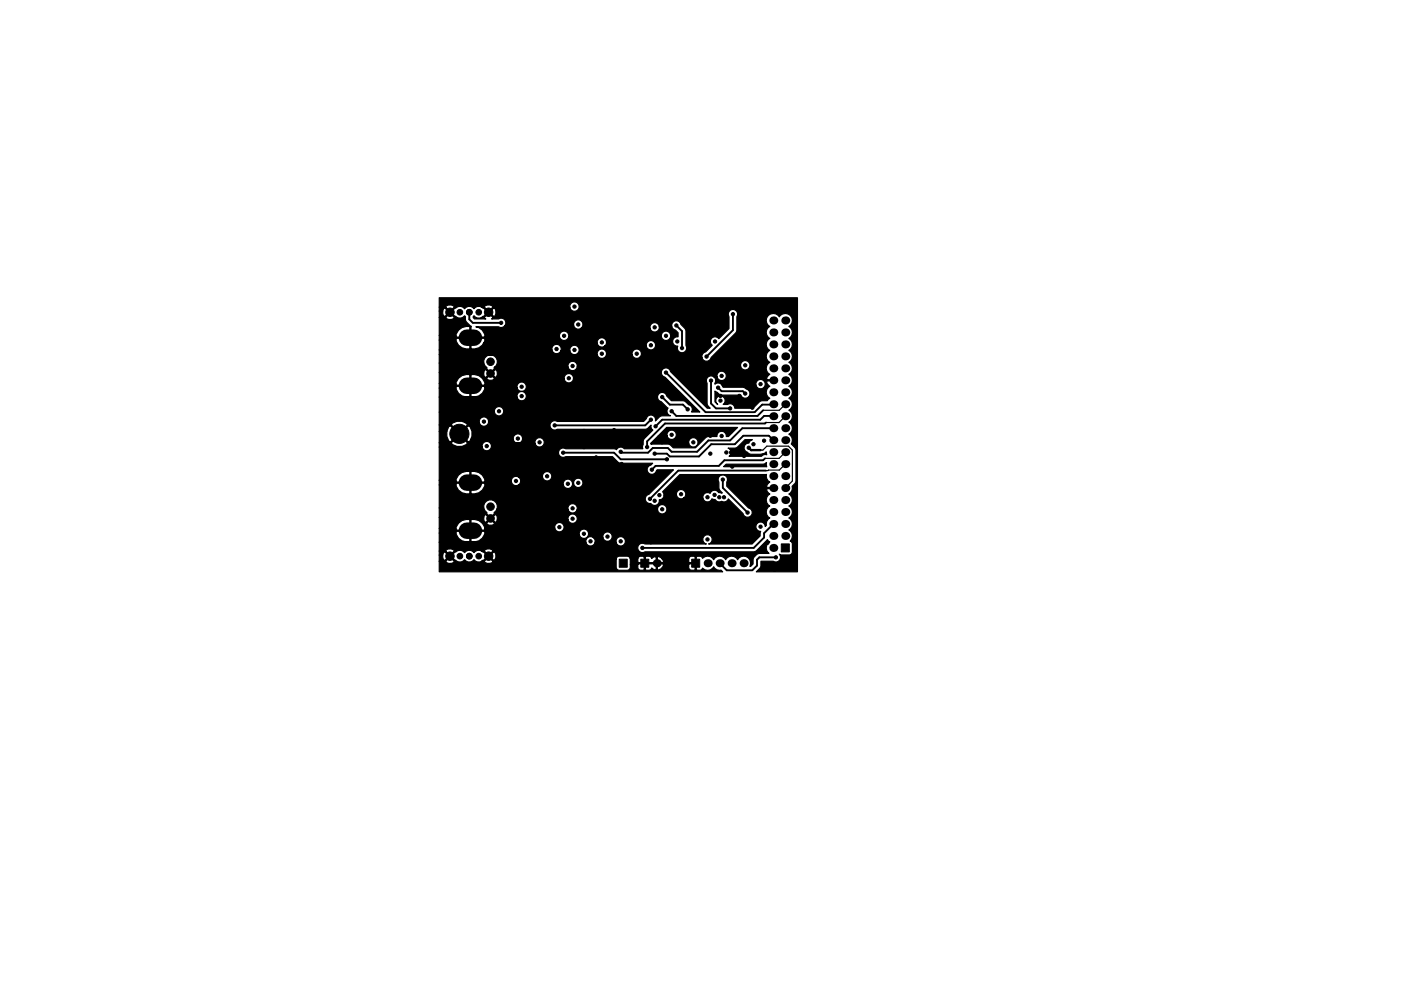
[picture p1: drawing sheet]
<svg xmlns="http://www.w3.org/2000/svg" width="297mm" height="210mm" viewBox="0 0 297 210" stroke-linecap="round" stroke-linejoin="round" font-family="sans-serif">
<g fill="#000" stroke="#000" stroke-width=".21">
<path d="M165.6 115.4h1.7v1.7h-1.7zM131.3 118.6h1.7v1.7h-1.7zM135.9 118.6h1.7v1.7h-1.7zM146.6 118.6h1.7v1.7h-1.7z"/>
<circle cx="94" cy="68.3" r=".35"/>
<circle cx="94" cy="64.3" r=".35"/>
<circle cx="94.5" cy="79" r=".35"/>
<circle cx="94.5" cy="74.9" r=".35"/>
<circle cx="95.4" cy="66.2" r=".9"/>
<circle cx="95.6" cy="72.5" r=".35"/>
<circle cx="96.3" cy="70.4" r=".35"/>
<circle cx="96.5" cy="64.3" r=".35"/>
<circle cx="97.5" cy="66.2" r=".6"/>
<circle cx="98" cy="68.3" r=".35"/>
<circle cx="99.5" cy="66.2" r=".6"/>
<circle cx="99.7" cy="78" r=".35"/>
<circle cx="99.7" cy="75.3" r=".35"/>
<circle cx="101.5" cy="66.2" r=".6"/>
<circle cx="102" cy="74.8" r=".35"/>
<circle cx="103.6" cy="66.2" r=".9"/>
<circle cx="104" cy="76.7" r=".8"/>
<circle cx="104" cy="79.2" r=".8"/>
<circle cx="105.4" cy="65.3" r=".35"/>
<circle cx="106.2" cy="68.5" r=".35"/>
<circle cx="107.2" cy="71.9" r=".35"/>
<circle cx="107.7" cy="77.5" r=".35"/>
<circle cx="111" cy="64.2" r=".35"/>
<circle cx="114.2" cy="70" r=".35"/>
<circle cx="115.4" cy="79.2" r=".35"/>
<circle cx="116.2" cy="64" r=".35"/>
<circle cx="118" cy="74" r=".35"/>
<circle cx="118.2" cy="64" r=".35"/>
<circle cx="118.2" cy="70" r=".35"/>
<circle cx="119.6" cy="71.2" r=".35"/>
<circle cx="121.4" cy="77.6" r=".35"/>
<circle cx="121.8" cy="65" r=".35"/>
<circle cx="121.8" cy="74.2" r=".35"/>
<circle cx="122.6" cy="71.4" r=".35"/>
<circle cx="122.6" cy="68.8" r=".35"/>
<circle cx="126" cy="69.2" r=".35"/>
<circle cx="126" cy="65.6" r=".35"/>
<circle cx="127.6" cy="72.6" r=".35"/>
<circle cx="127.6" cy="75" r=".35"/>
<circle cx="127.6" cy="65.6" r=".35"/>
<circle cx="127.8" cy="69.2" r=".35"/>
<circle cx="129.6" cy="77.4" r=".35"/>
<circle cx="129.8" cy="67.2" r=".35"/>
<circle cx="130.2" cy="75.7" r=".35"/>
<circle cx="131.2" cy="73.6" r=".35"/>
<circle cx="131.6" cy="69.2" r=".35"/>
<circle cx="134" cy="73" r=".35"/>
<circle cx="135" cy="75" r=".35"/>
<circle cx="135.6" cy="68.6" r=".35"/>
<circle cx="137.8" cy="78.6" r=".35"/>
<circle cx="138" cy="73.2" r=".35"/>
<circle cx="138.8" cy="69.4" r=".35"/>
<circle cx="139.4" cy="78.8" r=".35"/>
<circle cx="140.2" cy="74" r=".35"/>
<circle cx="141.2" cy="79" r=".35"/>
<circle cx="141.2" cy="71.2" r=".35"/>
<circle cx="141.6" cy="64.2" r=".35"/>
<circle cx="143.4" cy="69" r=".35"/>
<circle cx="143.6" cy="72.4" r=".35"/>
<circle cx="144.6" cy="73.8" r=".35"/>
<circle cx="146" cy="77.8" r=".35"/>
<circle cx="148.6" cy="68.8" r=".35"/>
<circle cx="148.8" cy="72.2" r=".35"/>
<circle cx="149.8" cy="75.6" r=".35"/>
<circle cx="151.6" cy="72.4" r=".35"/>
<circle cx="153" cy="79.7" r=".35"/>
<circle cx="154.2" cy="65.6" r=".35"/>
<circle cx="155.4" cy="66.6" r=".35"/>
<circle cx="157.7" cy="69.7" r=".35"/>
<circle cx="158" cy="77.5" r=".35"/>
<circle cx="158.3" cy="75.5" r=".35"/>
<circle cx="161.5" cy="74" r=".35"/>
<circle cx="162.3" cy="69.1" r=".35"/>
<circle cx="168.3" cy="71.7" r=".35"/>
<circle cx="168.3" cy="76.8" r=".35"/>
<circle cx="168.3" cy="67.1" r=".35"/>
<circle cx="94.5" cy="82.5" r=".35"/>
<circle cx="94.5" cy="94.7" r=".35"/>
<circle cx="94.5" cy="97.3" r=".35"/>
<circle cx="94.5" cy="88.6" r=".35"/>
<circle cx="96" cy="85.1" r=".35"/>
<circle cx="97" cy="97.3" r=".35"/>
<circle cx="97" cy="99.3" r=".35"/>
<circle cx="97.4" cy="92" r="2.03"/>
<circle cx="100.1" cy="88.6" r=".35"/>
<circle cx="101.6" cy="92.2" r=".35"/>
<circle cx="102.6" cy="89.4" r=".35"/>
<circle cx="103.2" cy="94.6" r=".35"/>
<circle cx="103.6" cy="93" r=".35"/>
<circle cx="103.6" cy="85.8" r=".35"/>
<circle cx="105.2" cy="83.1" r=".35"/>
<circle cx="105.8" cy="87.2" r=".35"/>
<circle cx="106" cy="98.8" r=".35"/>
<circle cx="107.2" cy="80.1" r=".35"/>
<circle cx="107.2" cy="84.6" r=".35"/>
<circle cx="109.8" cy="93" r=".35"/>
<circle cx="110.6" cy="84" r=".35"/>
<circle cx="110.6" cy="82" r=".35"/>
<circle cx="111" cy="80.6" r=".35"/>
<circle cx="112.8" cy="91.8" r=".35"/>
<circle cx="113.2" cy="92.6" r=".35"/>
<circle cx="114.4" cy="93.8" r=".35"/>
<circle cx="117.6" cy="90.2" r=".35"/>
<circle cx="117.8" cy="80.2" r=".35"/>
<circle cx="117.8" cy="85" r=".35"/>
<circle cx="119.4" cy="88.8" r=".35"/>
<circle cx="119.4" cy="96" r=".35"/>
<circle cx="120.6" cy="80.2" r=".35"/>
<circle cx="123.6" cy="85" r=".35"/>
<circle cx="123.8" cy="94.8" r=".35"/>
<circle cx="123.8" cy="91.4" r=".35"/>
<circle cx="126.4" cy="97" r=".35"/>
<circle cx="126.6" cy="84.6" r=".35"/>
<circle cx="129.2" cy="83.8" r=".35"/>
<circle cx="130.2" cy="91.2" r=".35"/>
<circle cx="131.6" cy="95.8" r=".35"/>
<circle cx="131.8" cy="98.4" r=".35"/>
<circle cx="132.6" cy="87.8" r=".35"/>
<circle cx="134.6" cy="87.8" r=".35"/>
<circle cx="135.4" cy="93" r=".35"/>
<circle cx="137.2" cy="94.8" r=".35"/>
<circle cx="137.8" cy="84.2" r=".35"/>
<circle cx="138" cy="89" r=".35"/>
<circle cx="138.2" cy="99.6" r=".35"/>
<circle cx="138.8" cy="96.2" r=".35"/>
<circle cx="139" cy="90.4" r=".35"/>
<circle cx="139" cy="84" r=".35"/>
<circle cx="140.4" cy="93.8" r=".35"/>
<circle cx="140.4" cy="84.2" r=".35"/>
<circle cx="141.4" cy="97.4" r=".35"/>
<circle cx="142.4" cy="87.2" r=".35"/>
<circle cx="142.4" cy="92.2" r=".35"/>
<circle cx="144.2" cy="93.4" r=".35"/>
<circle cx="145.8" cy="86.8" r=".35"/>
<circle cx="147" cy="93.8" r=".35"/>
<circle cx="149.4" cy="92" r=".35"/>
<circle cx="150.6" cy="92.4" r=".35"/>
<circle cx="150.6" cy="96.2" r=".35"/>
<circle cx="150.7" cy="80.7" r=".35"/>
<circle cx="152.2" cy="82.2" r=".35"/>
<circle cx="152.7" cy="85" r=".35"/>
<circle cx="152.7" cy="84" r=".35"/>
<circle cx="153" cy="92.5" r=".35"/>
<circle cx="154" cy="96" r=".35"/>
<circle cx="154.8" cy="86.6" r=".35"/>
<circle cx="155" cy="96" r=".35"/>
<circle cx="155" cy="91.5" r=".35"/>
<circle cx="155.3" cy="99" r=".35"/>
<circle cx="155.5" cy="80.7" r=".35"/>
<circle cx="155.7" cy="85" r=".35"/>
<circle cx="156.3" cy="96" r=".35"/>
<circle cx="156.7" cy="84" r=".35"/>
<circle cx="157.7" cy="96.7" r=".35"/>
<circle cx="158" cy="83.5" r=".35"/>
<circle cx="158.7" cy="95" r=".35"/>
<circle cx="159.5" cy="86.5" r=".35"/>
<circle cx="159.7" cy="94.2" r=".35"/>
<circle cx="161.3" cy="81.5" r=".35"/>
<circle cx="162" cy="93.5" r=".35"/>
<circle cx="168.3" cy="87" r=".35"/>
<circle cx="168.3" cy="92.1" r=".35"/>
<circle cx="168.3" cy="81.9" r=".35"/>
<circle cx="94" cy="116.1" r=".35"/>
<circle cx="94.5" cy="109.5" r=".35"/>
<circle cx="94.5" cy="104.4" r=".35"/>
<circle cx="94.5" cy="101.3" r=".35"/>
<circle cx="95.4" cy="118" r=".9"/>
<circle cx="96.5" cy="106.9" r=".35"/>
<circle cx="97.5" cy="118" r=".6"/>
<circle cx="99.1" cy="116.1" r=".35"/>
<circle cx="99.5" cy="118" r=".6"/>
<circle cx="101.1" cy="109.5" r=".35"/>
<circle cx="101.1" cy="105.9" r=".35"/>
<circle cx="101.5" cy="118" r=".6"/>
<circle cx="103.6" cy="118" r=".9"/>
<circle cx="104" cy="107.5" r=".8"/>
<circle cx="104" cy="110" r=".8"/>
<circle cx="104.1" cy="105.4" r=".35"/>
<circle cx="104.1" cy="100.3" r=".35"/>
<circle cx="104.1" cy="102.9" r=".35"/>
<circle cx="105.7" cy="118" r=".35"/>
<circle cx="106.2" cy="103.9" r=".35"/>
<circle cx="107.4" cy="112.2" r=".35"/>
<circle cx="107.4" cy="106" r=".35"/>
<circle cx="109.4" cy="102" r=".35"/>
<circle cx="113.4" cy="104" r=".35"/>
<circle cx="115" cy="104.6" r=".35"/>
<circle cx="116" cy="101" r=".35"/>
<circle cx="117" cy="111.4" r=".35"/>
<circle cx="117.4" cy="114.4" r=".35"/>
<circle cx="118.6" cy="111.8" r=".35"/>
<circle cx="120" cy="114.2" r=".35"/>
<circle cx="120.4" cy="102.6" r=".35"/>
<circle cx="121.4" cy="110" r=".35"/>
<circle cx="121.4" cy="107.8" r=".35"/>
<circle cx="122.6" cy="102.4" r=".35"/>
<circle cx="123.4" cy="119.2" r=".35"/>
<circle cx="123.8" cy="113.2" r=".35"/>
<circle cx="124.6" cy="102.2" r=".35"/>
<circle cx="125.2" cy="114.8" r=".35"/>
<circle cx="125.8" cy="101.4" r=".35"/>
<circle cx="127.6" cy="109.6" r=".35"/>
<circle cx="128.8" cy="113.8" r=".35"/>
<circle cx="129" cy="119.8" r=".35"/>
<circle cx="130.4" cy="117.4" r=".35"/>
<circle cx="131.6" cy="114.8" r=".35"/>
<circle cx="132.6" cy="107" r=".35"/>
<circle cx="133.8" cy="101.4" r=".35"/>
<circle cx="134.6" cy="117.6" r=".35"/>
<circle cx="135.8" cy="100.8" r=".35"/>
<circle cx="135.8" cy="107" r=".35"/>
<circle cx="136.2" cy="116.2" r=".35"/>
<circle cx="136.4" cy="110.4" r=".35"/>
<circle cx="137.8" cy="105.8" r=".35"/>
<circle cx="138" cy="115" r=".35"/>
<circle cx="138.4" cy="117.6" r=".35"/>
<circle cx="138.8" cy="106.2" r=".35"/>
<circle cx="139.8" cy="105" r=".35"/>
<circle cx="140.4" cy="108" r=".35"/>
<circle cx="141.6" cy="118.3" r=".35"/>
<circle cx="144.4" cy="104.8" r=".35"/>
<circle cx="145.5" cy="118" r=".35"/>
<circle cx="148" cy="101.8" r=".35"/>
<circle cx="148.5" cy="117.5" r=".35"/>
<circle cx="148.7" cy="103.7" r=".35"/>
<circle cx="150" cy="105.5" r=".35"/>
<circle cx="150" cy="114.4" r=".35"/>
<circle cx="150.8" cy="101.8" r=".35"/>
<circle cx="151.5" cy="105" r=".35"/>
<circle cx="152.5" cy="105.5" r=".35"/>
<circle cx="153.3" cy="101.7" r=".35"/>
<circle cx="153.5" cy="105.5" r=".35"/>
<circle cx="154.7" cy="110.2" r=".35"/>
<circle cx="155.5" cy="111.7" r=".35"/>
<circle cx="158.5" cy="108.7" r=".35"/>
<circle cx="159.5" cy="113.7" r=".35"/>
<circle cx="161.3" cy="111.7" r=".35"/>
<circle cx="162.4" cy="110.1" r=".35"/>
<circle cx="162.7" cy="115.2" r=".35"/>
<circle cx="164.5" cy="118.2" r=".35"/>
<circle cx="167.9" cy="118" r=".35"/>
<circle cx="168.3" cy="104.8" r=".35"/>
<circle cx="168.3" cy="109.8" r=".35"/>
<circle cx="168.3" cy="114.9" r=".35"/>
<circle cx="94" cy="120.6" r=".35"/>
<circle cx="112.2" cy="120" r=".35"/>
<circle cx="116.4" cy="120.4" r=".35"/>
<circle cx="118.6" cy="120.2" r=".35"/>
<circle cx="142.2" cy="120.6" r=".35"/>
<circle cx="144.8" cy="120.6" r=".35"/>
<circle cx="164.2" cy="120.9" r=".35"/>
</g>
<g fill="#000">
<circle cx="164" cy="75.6" r=".85"/>
<circle cx="164" cy="78.1" r=".85"/>
<circle cx="164" cy="70.5" r=".85"/>
<circle cx="164" cy="73.1" r=".85"/>
<circle cx="164" cy="68" r=".85"/>
<circle cx="166.5" cy="68" r=".85"/>
<circle cx="166.5" cy="78.1" r=".85"/>
<circle cx="166.5" cy="75.6" r=".85"/>
<circle cx="166.5" cy="73.1" r=".85"/>
<circle cx="166.5" cy="70.5" r=".85"/>
<circle cx="164" cy="98.5" r=".85"/>
<circle cx="164" cy="85.8" r=".85"/>
<circle cx="164" cy="80.7" r=".85"/>
<circle cx="164" cy="93.4" r=".85"/>
<circle cx="164" cy="90.8" r=".85"/>
<circle cx="164" cy="83.2" r=".85"/>
<circle cx="164" cy="95.9" r=".85"/>
<circle cx="164" cy="88.3" r=".85"/>
<circle cx="166.5" cy="83.2" r=".85"/>
<circle cx="166.5" cy="98.5" r=".85"/>
<circle cx="166.5" cy="80.7" r=".85"/>
<circle cx="166.5" cy="93.4" r=".85"/>
<circle cx="166.5" cy="90.8" r=".85"/>
<circle cx="166.5" cy="95.9" r=".85"/>
<circle cx="166.5" cy="85.8" r=".85"/>
<circle cx="166.5" cy="88.3" r=".85"/>
<circle cx="139.2" cy="119.5" r=".85"/>
<circle cx="150" cy="119.5" r=".85"/>
<circle cx="152.6" cy="119.5" r=".85"/>
<circle cx="155.1" cy="119.5" r=".85"/>
<circle cx="157.7" cy="119.5" r=".85"/>
<circle cx="164" cy="103.5" r=".85"/>
<circle cx="164" cy="113.7" r=".85"/>
<circle cx="164" cy="116.2" r=".85"/>
<circle cx="164" cy="108.6" r=".85"/>
<circle cx="164" cy="111.2" r=".85"/>
<circle cx="164" cy="106.1" r=".85"/>
<circle cx="164" cy="101" r=".85"/>
<circle cx="166.5" cy="111.2" r=".85"/>
<circle cx="166.5" cy="103.5" r=".85"/>
<circle cx="166.5" cy="101" r=".85"/>
<circle cx="166.5" cy="113.7" r=".85"/>
<circle cx="166.5" cy="108.6" r=".85"/>
<circle cx="166.5" cy="106.1" r=".85"/>
</g>
<path d="M99 71.6h1.5M99 81.8h1.5M99 112.6h1.5M99 102.4h1.5" fill="none" stroke="#000" stroke-width="3.5"/>
<g fill="none" stroke="#000" stroke-width=".4">
<path d="M99.5 66.2v1.5l.7 .8h6M141.2 79l8.4 8.4h10.4l1.6-1.6h2.4M143.4 69l1.2 1.2v3.6M155.4 66.6v3.4l-5.6 5.6M119.4 96h10.8l1.4 1.4h9.8M138 89l-1.2 1.2h-19.2M140.4 84.2l1.6 1.6h2.8l1 1M150.8 80.7v4.9l1 1h3M152.2 82.2l.8 .8h4.5l.5 .5M161.8 87l-1.2 1.2h-17.2l-1-1M162.2 97.2l-.4 .4h-8.2l-1.2 1.2h-13.4l-.8 .8M162.4 89.6l-.2 .2h-21.2l-3.8 3.8v1.2"/>
<path d="M162.4 99.8h-18.6l-6 6M163.8 91l.2-.2h-6.6l-2.6 2.6h-4.6l-2.4 2.4h-5.4l-.8-.8h-3.2l-1 1h-5.6l-.2-.2M163.9 85.7l.1 .1M164 93.4l-1-1h-5.4l-1.8 1.8h-5l-2.6 2.6h-6.2l-.6-.6h-2.6M164 88.3l-2-.1-.8 .8h-20.8l-1.4 1.4M153.2 101.7v1.8l5.3 5.2M164 111.2l-2 1.9v.9l-2.2 2.2h-23.6M164.5 118.2h-3.5l-.5 .5v1.3l-1 1h-5.4l-1.5-1.5"/>
</g>
<path d="M161.3 95.5h.4l.9-.8h4.6l.8 .8v6.5l-1.5 1.5M166.5 88.3l-1.3 1.3h-2.8M166.5 85.8l-1.3 1.2h-3.4M166.5 96l-1.3 1.2h-3M166.5 98.5h.1M166.5 98.5l-1.3 1.2-2.8 .1M141.6 118.3v.1" fill="none" stroke="#000" stroke-width=".25"/>
<path d="M158.7 95l.6 .5h2" fill="none" stroke="#000" stroke-width=".5"/>
<path d="M138 94l1.6-1.6h1.8a1 1 0 0 0 1.6 .7 1 1 0 0 0 0-1.7 1 1 0 0 0-1.6 .7v.3h-1.8l1.7-1.7h15.1l-1.9 1.9h-.5a.99 .99 0 0 0-1-1.1 .99 .99 0 0 0-1 1.1l-2.1 .1-2.4 2.3h-4.8l-.5-.5-.6-.3-3.6 .1v-.3h8a1 1 0 0 0 1.6 .7 1 1 0 0 0 0-1.7 1 1 0 0 0-1.6 .7v.3zM154.4 95.1l1.7-.1 1.8-1.7h1.6l-.6 .4-.1 .3a.98 .98 0 0 0-1 .8 .98 .98 0 0 0 .6 1.1l.9 .5h2l.7-.2 .5-.3v.6a.9 .9 0 0 0-1 .3h-6.9a.98 .98 0 0 0-.2-1.7zM153.4 99l.5-.5h7.9l.7-.4 .1 .9zM93.1 63.2h76v58.1h-8.7l.9-1v-1.2h2.6l.4 .1a.99 .99 0 0 0 1.1-.5 .99 .99 0 0 0-.2-1.1l.4 .1h1.7l.5-.1 .2-.5v-1.7l-.2-.5-.3-.1a1.45 1.45 0 0 0-.3-2.4 1.44 1.44 0 0 0 0-2.5 1.44 1.44 0 0 0 0-2.5 1.44 1.44 0 0 0 0-2.6 1.37 1.37 0 0 0 .7-1.6l.6-.6 .3-.6v-6.5l-.3-.5-.7-.8 .1-.2a1.43 1.43 0 0 0-.7-1.9 1.44 1.44 0 0 0 0-2.5 1.44 1.44 0 0 0 0-2.6 1.44 1.44 0 0 0 0-2.5 1.44 1.44 0 0 0 0-2.5 1.44 1.44 0 0 0 0-2.6 1.44 1.44 0 0 0 0-2.5 1.44 1.44 0 0 0 0-2.6 1.44 1.44 0 0 0 0-2.5 1.44 1.44 0 0 0 0-2.5 1.48 1.48 0 0 0 .4-2.4 1.48 1.48 0 0 0-2.4 .3 1.48 1.48 0 0 0-2.3-.3 1.48 1.48 0 0 0 .3 2.4 1.44 1.44 0 0 0 0 2.5 1.44 1.44 0 0 0 0 2.5 1.44 1.44 0 0 0 0 2.6 1.44 1.44 0 0 0 0 2.5l-.5 .5-.2 .4 .1 .3 1.5-.1v.3h-1.5l-.1 .2 .2 .5 .5 .5-.3 .2a1.46 1.46 0 0 0 .3 2.3l-.5 .5-1.4 .1-1.6 1.5h-3.9v-.1a1 1 0 0 0-1.6-.7h-.9l.3-.2a1 1 0 0 0-.3-1.4 1 1 0 0 0-1.4 .2 1 1 0 0 0 .3 1.4l-.6-.5v-2.3l1.1 .8h.3h4.1a1.03 1.03 0 0 0 1.8 .2 1.03 1.03 0 0 0-.8-1.6l-.6-.2h-4.2l-.2-.5h7.2l.1 .4a1 1 0 0 0 1.7 0 1 1 0 0 0-.7-1.6 1 1 0 0 0-1.1 1.2h-7.2a.98 .98 0 0 0-1.5-.2l.1-.9-.4-.7h.7a1 1 0 0 0 1.6 .7 1 1 0 0 0 0-1.7 1 1 0 0 0-1.6 .7v.3h-.7a1 1 0 0 0-1.2 .1 1 1 0 0 0-.2 1.3v4.3l.1 .3 .6 .7h-.7l-7.7-7.7-.2-.4a1 1 0 0 0-1.6 0 1 1 0 0 0 .6 1.5l7.4 7.4h-1.8a1 1 0 0 0-.6-1.5l-.9-.8-2.8-.1-.9-.9a1 1 0 0 0-1.7-.6 1 1 0 0 0 .5 1.7l1.5 1.4a.98 .98 0 0 0 .5 1.6l-2.1 .1-1.1 1a1 1 0 0 0-.8-1.2 1 1 0 0 0-1.2 .8l-.5 .5h-18.3a1 1 0 0 0-1.6 .8 1 1 0 0 0 1.6 .9h18.6l.6-.3 .6-.6a.95 .95 0 0 0 .4 1.1l-2 2-.2 1.4 .1 .5h-3.9a.97 .97 0 0 0-1.7 .2l-.5-.2h-10.2l-.4-.1a1 1 0 0 0-1.2 1.1 1 1 0 0 0 1.6 .7h9.9l1.4 1.3 7.1 .1-.4 .4a1 1 0 0 0-.5 1.7 1 1 0 0 0 1.7-.6l.1-.1h3.5l-5.2 5.2-.4 .1a1 1 0 0 0-.3 1.2 1 1 0 0 0 1.1 .6 1 1 0 0 0 1.2 .4 1 1 0 0 0 .6-1.2 .94 .94 0 0 0 1-1h2.6l.2 .4a1 1 0 0 0 1.3 .3h4.1l.2 .4a.99 .99 0 0 0 .9 .4 .99 .99 0 0 0 .8-.7l.8 .3a.99 .99 0 0 0 1.3 .3 .96 .96 0 0 0 1.4-.6l3.1 3.1 .2 .4a1 1 0 0 0 1.6 0 1 1 0 0 0-.6-1.5l-4.6-4.6v-.9a1 1 0 0 0-.8-1.6 1 1 0 0 0-.9 1.6l.1 1.5 .6 .8-.7-.1a.98 .98 0 0 0-1-.5 .98 .98 0 0 0-.8 .7 1 1 0 0 0-1.2 0 1 1 0 0 0-.4 1h-4a1 1 0 0 0-.2-1.8 1 1 0 0 0-1.4 1.1h-2.6l-.3-.7 3.6-3.6h18.4l.1 .9 .6 .7-.5 .5-.2 .4 .1 .2h1.5v.3h-1.5l-.1 .2 .2 .4 .5 .5a1.44 1.44 0 0 0 0 2.6 1.44 1.44 0 0 0 0 2.5 1.35 1.35 0 0 0-.7 1.5l-.3 .3v-.1a1 1 0 0 0-1.1-.9 1 1 0 0 0-.8 1.1 1 1 0 0 0 1 .9l-.1 1-1.7 1.7h-9.3l.4-.1a1 1 0 0 0 .1-1.6 1 1 0 0 0-1.6 .3 1 1 0 0 0 .7 1.4h-13l-.4-.1a1 1 0 0 0-1.2 1.1 1 1 0 0 0 1.6 .7h23l.6-.3 2.3-2.3 .5 .5-.3 .2a1.45 1.45 0 0 0 .2 2.2l-2.4 .1a1.9 1.9 0 0 0-1 2.2l-.7 .5a1.48 1.48 0 0 0-.6-2 1.48 1.48 0 0 0-2 .5 1.44 1.44 0 0 0-2.5 0 1.44 1.44 0 0 0-2.6 0 1.45 1.45 0 0 0-2.3-.2l-.5-.5h-.7l-.2 .2v2.6l.2 .2h.7l.5-.4a1.46 1.46 0 0 0 2.3-.4 1.35 1.35 0 0 0 1.6 .8l.3 .3h-60.1v-2.2h1.4a1.07 1.07 0 0 0 1.8 0l-.9-.9-.9 .9h-1.4v-1.3h.8v.6l.2 .4 .2 .1 .9-.9h.4l.9 .9h.1a1.2 1.2 0 0 0 1.9-.2 1.23 1.23 0 0 0 2 0 1.21 1.21 0 0 0 1.6 .4h.6l.1 .2a1.16 1.16 0 0 0 1.7-.2l-.9-.9-.9 .9h-.6l.4-.2 .9-.9h.4l.9 .9 .3-.3h25.6v1.7l.2 .5 .5 .2h1.7a.65 .65 0 0 0 .6-.7v-.5h1.6l.1 .9 .4 .3h.7l.2-.2v-1.2h.2v1.2l.2 .2h.7l.5-.5 .7 .4 .2-.1v-1.2h.3v1.2a1.06 1.06 0 0 0 1.3-1h5.3v.7l.3 .4 .9 .1 .2-.2v-1.2h-1.2l-.2 .2h-5.3l-.1-.2h-5.2l-.2 .2h-1.6v-1.3h1.6v.7l.2 .2h1.2v-1.2h.2v1.2h2.3v-1.2h.3v1.2h1.2l.1-.3-.4-.6h5.7v.7l.2 .2h1.2v-1.2l-.2-.2h-.7l-.5 .5h-5.7l-.7-.4-.2 .1-.5-.1-.7 .4-.5-.5h-.7l-.2 .2-1.1-.2-.5 .5h-1.6l-.4-.4-1.9-.1-.5 .2-.2 .4h-25.6a1.09 1.09 0 0 0-.3-1.5l-.9 .9h-.4l-.9-.9-.4-.2h.6l.9 .9 .9-.9-.1-.2a1.16 1.16 0 0 0-1.7 .2l-1.4-.1-.8 .5-.3-.3a1.24 1.24 0 0 0-1.7 .3 1.21 1.21 0 0 0-1.9-.2h-.1l-.9 .9h-.4l-.9-.9-.2 .1-.2 .6h-.8v-.9h1.4l.9 .9 .9-.9-.1-.2a1.16 1.16 0 0 0-1.7 .2h-1.4v-1.9h31.1l.2 .4a1 1 0 0 0 1 .4 1 1 0 0 0 .8-.8h4.4l.2 .4a1 1 0 0 0 1.6 0 1 1 0 0 0-.6-1.5 1 1 0 0 0-1.2 1.1h-4.4v-.3l-.4-.7h2l.2 .4a1 1 0 0 0 1.6 0 1 1 0 0 0-.6-1.5 1 1 0 0 0-1.2 1.1h-2a1 1 0 0 0-1.2 0 1 1 0 0 0-.4 1h-31.1v-1.9h3.6v.3a2.55 2.55 0 0 0 2.9 1.6v-2.3h.3v2.3l1.6-.2 .8-.6 .4-.8h20.1a1 1 0 0 0 1.6 .7 1 1 0 0 0 0-1.7 1 1 0 0 0-1.6 .7v.3h-20.1l.1-.3-.1-.4h-5.9l-.1 .4h-3.6v-1h3.6l.1 .4h2.8v-2.3h.3v2.3h2.8l.1-.5h14.8l.2 .4a1 1 0 0 0 1.6 0 1 1 0 0 0-.6-1.5 1 1 0 0 0-1.2 1.1h-14.8l-.5-1h.9a.97 .97 0 0 0 1.6 0l-.8-.8-.8 .8h-.9a4.1 4.1 0 0 0-3.4-.8 2.38 2.38 0 0 0-2.2 1.9h-3.6v-2.3h9.5l.1 1h.3l.8-.8h.4l.8 .8h.3l.1-.6h15a1 1 0 0 0 1.6 .7 1 1 0 0 0 0-1.7 1 1 0 0 0-1.6 .7v.3h-15v-.6l-.1-.4h-.3l-.8 .8h-.4l-.8-.8h-.3l-.1 .6h-9.5v-2h9.5l.2 .5 .5 .4-.1 .3 .8 .8 .8-.8-.1-.3 .6-.7h15.1l.2 .4a.98 .98 0 0 0 1.7-.2h17.1l.2 .4a1 1 0 0 0 1.6 0 1 1 0 0 0-.6-1.5 1 1 0 0 0-1.2 1.1h-17.1l.1-.2a1 1 0 0 0-1-1.2 1 1 0 0 0-1 1.2h-15.1l.1-.2a1.46 1.46 0 0 0-1.4-1.8 1.46 1.46 0 0 0-1.4 1.8h-9.5v-4.9h3.6v.3a2.55 2.55 0 0 0 2.9 1.6v-2.3h.3v2.3h.7a2.38 2.38 0 0 0 2.2-1.9l-.1-.4h-5.9l-.1 .4h-3.6v-1h3.6l.1 .4h2.8v-2.3h.3v2.3l8.5-.1a.99 .99 0 0 0 1.6 .6h9.4l.2 .4a.99 .99 0 0 0 1.1 .4 .99 .99 0 0 0 .7-1h.2l.2 .4a1 1 0 0 0 1.6 0 1 1 0 0 0-.6-1.5 1 1 0 0 0-1.2 1.1h-.2v-.1a1 1 0 0 0-1.2-.8 1 1 0 0 0-.8 1.1h-9.4l.2-.2a.99 .99 0 0 0-.2-1.4h5l.2 .4a1 1 0 0 0 1.6 0 1 1 0 0 0-.6-1.5 1 1 0 0 0-1.2 1.1h-5a1 1 0 0 0-1.2 0 1 1 0 0 0-.4 1h-5.7l.1-.3a2.64 2.64 0 0 0-3.2-1.9 2.53 2.53 0 0 0-2.9 1.9h-3.6v-7.1h9.1l.2 .4a1 1 0 0 0 1.4 .3 1 1 0 0 0 .2-1.5h9.4l.2 .4a1 1 0 0 0 1.6 0 1 1 0 0 0-.6-1.5 1 1 0 0 0-1.2 1.1h-9.4l-.2-.2a1 1 0 0 0-1.2 0 1 1 0 0 0-.4 1h-9.1v-.9h2.6l.2 .4a2.33 2.33 0 0 0 3.2-.4l-1.7-1.7-1.7 1.7h-2.6v-2.4h1.6v1.1l.4 .9 .4 .3 1.7-1.8h.4l1.7 1.8 .4-.3 .1-.3h9a1 1 0 0 0 1.6 .7 1 1 0 0 0 0-1.7 1 1 0 0 0-1.6 .7v.3h-9a2.21 2.21 0 0 0-.5-2.9l-1.7 1.7h-.4l-1.7-1.7-.4 .3-.4 .9h-1.6v-1.3h2.6l1.7 1.7 1.7-1.7-.2-.4-.3-.2h3l.2 .4a1 1 0 0 0 1.6 0 1 1 0 0 0-.6-1.5 1 1 0 0 0-1.2 1.1h-3l-.7-.2h-1.1l-.9 .4-.2 .4h-2.6v-2.8h11.7a1 1 0 0 0 1.6 .7 1 1 0 0 0 0-1.7 1 1 0 0 0-1.6 .7v.3h-11.7v-3.2h16.5a1 1 0 0 0 1.6 .7 1 1 0 0 0 0-1.7 1 1 0 0 0-1.6 .7v.3h-16.5v-1.9h3.6a2.48 2.48 0 0 0 2.9 1.9v-2.2h.3v2.2h.7a2.26 2.26 0 0 0 2.2-2h6.8l.2 .4a1 1 0 0 0 1.6 0 1 1 0 0 0-.6-1.5 1 1 0 0 0-1.2 1.1h-6.8l-.1-.2h-5.9l-.1 .3h-3.6v-1h3.6l.1 .4h2.8v-2.2h.3v2.2h2.8v-.6l-.4-.8h.9v.2a1.28 1.28 0 0 0 1.6-.1h14.8l.2 .4a1 1 0 0 0 1.6 0 1 1 0 0 0-.6-1.5 1 1 0 0 0-1.2 1.1h-14.8v-.1l-.8-.9-.8 .9-.9-.1a4.1 4.1 0 0 0-3.4-.7 2.38 2.38 0 0 0-2.2 1.8h-3.6v-2.3h9.5l.1 1 .3 .1 .8-.9h.4l.8 .9 .3-.1a1.05 1.05 0 0 0-.3-1.6l-.8 .8h-.4l-.8-.8-.3 .1-.1 .5h-9.5v-2h9.5l.2 .6 .5 .4-.1 .2 .8 .9 .8-.9-.1-.2 .2-.2h15.5a.99 .99 0 0 0 1.1 .9 .99 .99 0 0 0 .9-1h34.6l.2 .4a1 1 0 0 0 1.6 0 1 1 0 0 0-.6-1.6 1 1 0 0 0-1.2 1.2h-34.6v-.2a1 1 0 0 0-1.2-.8 1 1 0 0 0-.8 1.1h-15.5l.3-.2a1.46 1.46 0 0 0-.9-2.3 1.46 1.46 0 0 0-1.7 1.7h-9.5v-1.8h33.5l.2 .4a1 1 0 0 0 1 .4 1 1 0 0 0 .8-.8h5.4l.2 .4a.99 .99 0 0 0 1.4 .2h13.2l.2 .4a1 1 0 0 0 1 .4 1 1 0 0 0 .8-.8l5.4-5.4v-3.2l.2-.4a1 1 0 0 0-1.2-1.1 1 1 0 0 0-.6 1.5v2.5l-2.2 2.2a1 1 0 0 0-1.5-.2 1 1 0 0 0 .1 1.6l-1.4 1.4-.6 .4-.2 .7h-13.2a1 1 0 0 0-.2-1.7 1 1 0 0 0-1.4 1.1h-5.4v-.3a1 1 0 0 0-1.2-.8 1 1 0 0 0-.8 1.1h-33.5v-1h23.9l.2 .4a.99 .99 0 0 0 1.7-.2h1.9l.2 .4a1 1 0 0 0 1.6 0 1 1 0 0 0-.6-1.5 1 1 0 0 0-1.2 1.1h-1.9l.1-.2a1 1 0 0 0-1-1.2 1 1 0 0 0-1 1.2h-23.9v-2.1h3.6v.3a2.55 2.55 0 0 0 2.9 1.6v-2.2h.3v2.2l1.6-.2 .8-.6 .2-.4h24.1a.99 .99 0 0 0 1.6 .6h8.8l.2 .4a1 1 0 0 0 1.6 0 1 1 0 0 0-.6-1.5 1 1 0 0 0-1.2 1.1h-8.8l.2-.2a1 1 0 0 0-.6-1.5 1 1 0 0 0-1.2 1.1h-24.1l.3-.7-.1-.3h-5.9l-.1 .3h-3.6v-1h3.6l.1 .4h2.8v-2.2a2.53 2.53 0 0 0-2.9 1.8h-3.6v-3.8h1.4l.1 .3a1.16 1.16 0 0 0 1.7-.3l-.9-.9-.9 .9h-1.4v-1.3h.8v.6l.2 .5h.2l.9-.9h.4l.9 .9h.1a1.2 1.2 0 0 0 1.9-.1l.2 .2v.9l1.2 1.2v2.2l18.7-.1a1 1 0 0 0 1 .9 1 1 0 0 0 1-.9h19.6l.2 .4a1 1 0 0 0 1.6 0 1 1 0 0 0-.6-1.5 1 1 0 0 0-1.2 1.1h-19.6v-.3a1 1 0 0 0-1.2-.8 1 1 0 0 0-.8 1.1h-15.9l.1-.3a2.28 2.28 0 0 0-1.9-1.8h4.8l.4 .2a.99 .99 0 0 0 1-.5h14.5l.2 .4a.99 .99 0 0 0 1.4 .2h14.6l.2 .4a1 1 0 0 0 1.2 .4 1 1 0 0 0 .6-1.2h2.6l.4 .7 1 .7v.9h-.4a1 1 0 0 0-.8 1.1 1 1 0 0 0 1.1 .8 1 1 0 0 0 1 1.4 1 1 0 0 0 .7-1.5v-3.4l-1-1a1 1 0 0 0-1.2-.8 1 1 0 0 0-.8 1.1h-2.6l-.2-.3a1 1 0 0 0-1.2-.4 1 1 0 0 0-.6 1.1h-14.6l.2-.2a1 1 0 0 0-.6-1.5 1 1 0 0 0-1.2 1.1h-14.5l.1-.3a1 1 0 0 0-.4-1 1 1 0 0 0-1.1 0h-1.5l.3-.4-.9-.9-.9 .9 .1 .3 .2 .1h-2.4l-.3-.3v-.2l.2-.2 .3 .3a1.2 1.2 0 0 0 1.6-.2h.1l.9-.9h.4l.9 .9a1.07 1.07 0 0 0 0-1.8l-.9 .9h-.4l-.9-.9-.4-.1h.6l.9 .9 .8-.9h16.4a1 1 0 0 0 1.6 .7 1 1 0 0 0 0-1.7 1 1 0 0 0-1.6 .7v.3h-16.4v-.3a1.16 1.16 0 0 0-1.7 .3l-1.4-.2-.8 .5-.3-.3a1.24 1.24 0 0 0-1.7 .3 1.21 1.21 0 0 0-1.9-.1l-.1-.1-.9 .9h-.4l-.9-.9-.2 .1-.2 .6h-.8v-.8h1.4l.9 .9 .9-.9-.1-.3a1.16 1.16 0 0 0-1.7 .3h-1.4z" fill="#000" stroke="#000" stroke-width=".25"/>
</svg>
